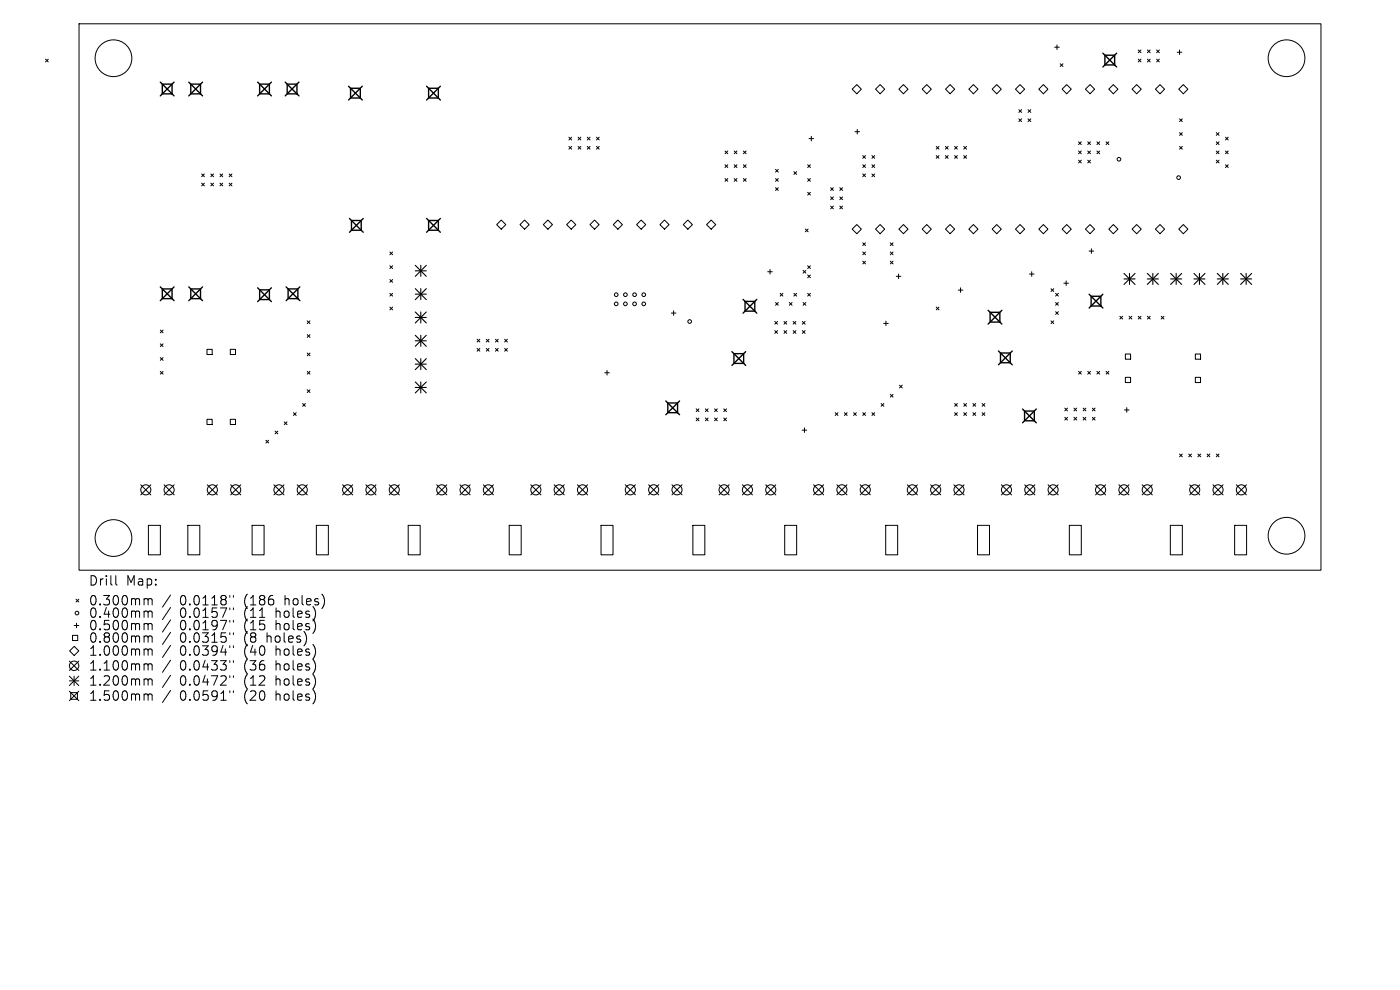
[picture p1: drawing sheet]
<svg xmlns="http://www.w3.org/2000/svg" width="297mm" height="210mm" viewBox="0 0 297 210" stroke-linecap="round" stroke-linejoin="round" font-family="sans-serif">
<defs><g id="words">
<g font-size="2.8">
<text x="18.7" y="124.5">Drill</text>
<text x="26.7" y="124.5">Map:</text>
<text x="18.7" y="128.7">0.300mm</text>
<text x="18.7" y="131.3">0.400mm</text>
<text x="38.2" y="128.7">0.0118&quot;</text>
<text x="38.2" y="131.3">0.0157&quot;</text>
<text x="51.9" y="128.7">(186</text>
<text x="51.9" y="131.3">(11</text>
<text x="58.8" y="131.3">holes)</text>
<text x="60.7" y="128.7">holes)</text>
<text x="18.7" y="134">0.500mm</text>
<text x="18.7" y="136.6">0.800mm</text>
<text x="38.2" y="134">0.0197&quot;</text>
<text x="38.2" y="136.6">0.0315&quot;</text>
<text x="51.9" y="134">(15</text>
<text x="51.9" y="136.6">(8</text>
<text x="56.9" y="136.6">holes)</text>
<text x="58.8" y="134">holes)</text>
<text x="18.7" y="139.4">1.000mm</text>
<text x="18.7" y="142.5">1.100mm</text>
<text x="38.2" y="139.4">0.0394&quot;</text>
<text x="38.2" y="142.5">0.0433&quot;</text>
<text x="51.9" y="139.4">(40</text>
<text x="51.9" y="142.5">(36</text>
<text x="58.8" y="139.4">holes)</text>
<text x="58.8" y="142.5">holes)</text>
<text x="18.7" y="145.7">1.200mm</text>
<text x="18.7" y="148.9">1.500mm</text>
<text x="38.2" y="145.7">0.0472&quot;</text>
<text x="38.2" y="148.9">0.0591&quot;</text>
<text x="51.9" y="145.7">(12</text>
<text x="51.9" y="148.9">(20</text>
<text x="58.8" y="145.7">holes)</text>
<text x="58.8" y="148.9">holes)</text>
</g>
</g></defs>
<g fill="none" stroke="#000" stroke-width=".21">
<path d="M9.7 12.5l.5 .6M10.2 12.5l-.5 .6M16.8 5h263.4v116h-263.4zM180.8 18.9l1-1 .9 1-.9 1zM186.7 17.9l1 1-1 1-1-1zM190.7 18.9l1-1 .9 1-.9 1zM195.6 18.9l1-1 1 1-1 1zM200.6 18.9l1-1 .9 1-.9 1zM205.5 18.9l1-1 1 1-1 1zM211.5 17.9l.9 1-.9 1-1-1zM215.4 18.9l1-1 1 1-1 1zM220.4 18.9l.9-1 1 1-1 1z"/>
<path d="M223.7 10h1M224.2 9.5v1M224.9 13.5l.6 .6M225.3 18.9l1-1 1 1-1 1zM225.5 13.5l-.6 .6M230.3 18.9l.9-1 1 1-1 1zM235.2 18.9l1-1 1 1-1 1zM240.2 18.9l.9-1 1 1-1 1zM241.5 10.6l.6 .6M241.5 12.5l.6 .6M242.1 10.6l-.6 .6M242.1 12.5l-.6 .6"/>
<path d="M243.4 12.5l.6 .6M243.4 10.6l.6 .6M244 10.6l-.6 .6M244 12.5l-.6 .6M245.1 18.9l1-1 1 1-1 1zM245.4 12.5l.6 .6M245.4 10.6l.6 .6M246 10.6l-.6 .6M246 12.5l-.6 .6M249.7 11.1h1M250.1 18.9l.9-1 1 1-1 1zM250.2 10.6v1"/>
<path d="M42.8 36.9l.6 .6M42.8 38.8l.6 .6M43.4 36.9l-.6 .6M43.4 38.8l-.6 .6M44.7 38.8l.6 .6M44.7 36.9l.6 .6M45.3 36.9l-.6 .6M45.3 38.8l-.6 .6M46.7 38.8l.6 .6M46.7 36.9l.6 .6M47.3 36.9l-.6 .6M47.3 38.8l-.6 .6"/>
<path d="M48.6 38.8l.6 .6M48.6 36.9l.6 .6M49.2 36.9l-.6 .6M49.2 38.8l-.6 .6M120.7 29.1l.6 .6M120.7 31.1l.6 .5M121.3 29.1l-.6 .6M121.3 31.1l-.6 .5M122.6 31.1l.6 .5M122.6 29.1l.6 .6M123.2 29.1l-.6 .6M123.2 31.1l-.6 .5"/>
<path d="M124.6 31.1l.6 .5M124.6 29.1l.6 .6M125.2 29.1l-.6 .6M125.2 31.1l-.6 .5M126.5 31.1l.6 .5M126.5 29.1l.6 .6M127.1 29.1l-.6 .6M127.1 31.1l-.6 .5M153.8 32l.6 .6M153.8 35l.6 .5M153.8 37.9l.6 .6M154.4 32l-.6 .6"/>
<path d="M154.4 35l-.6 .5M154.4 37.9l-.6 .6M155.8 32l.5 .6M155.8 35l.5 .5M155.8 37.9l.5 .6M156.3 32l-.5 .6M156.3 35l-.5 .5M156.3 37.9l-.5 .6M157.7 32l.6 .6M157.7 35l.6 .5M157.7 37.9l.6 .6M158.3 32l-.6 .6"/>
<path d="M158.3 35l-.6 .5M158.3 37.9l-.6 .6M164.5 35.9l.6 .6M164.5 37.9l.6 .6M164.5 39.8l.6 .6M165.1 35.9l-.6 .6M165.1 37.9l-.6 .6M165.1 39.8l-.6 .6M168.4 36.4l.6 .6M169 36.4l-.6 .6M171.3 35l.6 .5M171.3 37.9l.6 .6"/>
<path d="M171.6 29.4h1M171.9 35l-.6 .5M171.9 37.9l-.6 .6M172.1 28.9v1M176.2 39.8l.6 .6M176.8 39.8l-.6 .6M178.2 39.8l.5 .6M178.7 39.8l-.5 .6M181.4 27.9h.9M181.9 27.5v.9M183 33l.6 .6M183 35l.6 .5"/>
<path d="M183 36.9l.6 .6M183.6 33l-.6 .6M183.6 35l-.6 .5M183.6 36.9l-.6 .6M185 35l.6 .5M185 36.9l.6 .6M185 33l.6 .6M185.6 33l-.6 .6M185.6 35l-.6 .5M185.6 36.9l-.6 .6M198.6 31.1l.6 .5M198.6 33l.6 .6"/>
<path d="M199.2 33l-.6 .6M199.2 31.1l-.6 .5M200.6 33l.5 .6M200.6 31.1l.5 .5M201.1 31.1l-.5 .5M201.1 33l-.5 .6M202.5 33l.6 .6M202.5 31.1l.6 .5M203.1 31.1l-.6 .5M203.1 33l-.6 .6M204.5 31.1l.5 .5M204.5 33l.5 .6"/>
<path d="M205 31.1l-.5 .5M205 33l-.5 .6M216.1 23.3l.6 .5M216.1 25.2l.6 .6M216.7 23.3l-.6 .5M216.7 25.2l-.6 .6M218.1 25.2l.6 .6M218.1 23.3l.6 .5M218.7 23.3l-.6 .5M218.7 25.2l-.6 .6M228.8 34l.6 .6M228.8 30.1l.6 .6"/>
<path d="M228.8 32l.6 .6M229.4 30.1l-.6 .6M229.4 32l-.6 .6M229.4 34l-.6 .6M230.8 32l.5 .6M230.8 34l.5 .6M230.8 30.1l.5 .6M231.3 34l-.5 .6M231.3 30.1l-.5 .6M231.3 32l-.5 .6M232.7 32l.6 .6M232.7 30.1l.6 .6"/>
<path d="M233.3 32l-.6 .6M233.3 30.1l-.6 .6M234.7 30.1l.5 .6M235.2 30.1l-.5 .6M250.2 25.2l.6 .6M250.2 28.1l.6 .6M250.2 31.1l.6 .5M250.8 25.2l-.6 .6M250.8 28.1l-.6 .6M250.8 31.1l-.6 .5M258 28.1l.6 .6M258 30.1l.6 .6"/>
<path d="M258 32l.6 .6M258 34l.6 .6M258.6 28.1l-.6 .6M258.6 30.1l-.6 .6M258.6 32l-.6 .6M258.6 34l-.6 .6M260 29.1l.6 .6M260 35l.6 .5M260 32l.6 .6M260.6 32l-.6 .6M260.6 29.1l-.6 .6M260.6 35l-.6 .5"/>
<path d="M82.7 53.5l.6 .5M82.7 56.4l.6 .6M82.7 59.3l.6 .6M83.3 53.5l-.6 .5M83.3 56.4l-.6 .6M83.3 59.3l-.6 .6M105.4 47.7l.9-1 1 1-1 .9zM110.3 47.7l1-1 1 1-1 .9zM115.3 47.7l.9-1 1 1-1 .9zM120.2 47.7l1-1 1 1-1 .9zM125.2 47.7l.9-1 1 1-1 .9zM130.1 47.7l1-1 1 1-1 .9z"/>
<path d="M135.1 47.7l.9-1 1 1-1 .9zM140 47.7l1-1 .9 1-.9 .9zM144.9 47.7l1-1 1 1-1 .9zM149.9 47.7l1-1 .9 1-.9 .9zM162.9 57.6h.9M163.4 57.2v.9M170.4 57.4l.6 .5M170.9 48.6l.5 .6M171 57.4l-.6 .5M171.3 40.8l.6 .6M171.3 56.4l.6 .6M171.3 58.3l.6 .6"/>
<path d="M171.4 48.6l-.5 .6M171.9 56.4l-.6 .6M171.9 40.8l-.6 .6M171.9 58.3l-.6 .6M176.2 41.8l.6 .6M176.2 43.7l.6 .6M176.8 41.8l-.6 .6M176.8 43.7l-.6 .6M178.2 41.8l.5 .6M178.2 43.7l.5 .6M178.7 41.8l-.5 .6M178.7 43.7l-.5 .6"/>
<path d="M180.8 48.6l1-1 .9 1-.9 1zM183 51.5l.6 .6M183 53.5l.6 .5M183 55.4l.6 .6M183.6 51.5l-.6 .6M183.6 53.5l-.6 .5M183.6 55.4l-.6 .6M186.7 47.6l1 1-1 1-1-1zM188.9 51.5l.6 .6M188.9 53.5l.6 .5M188.9 55.4l.6 .6M189.5 51.5l-.6 .6"/>
<path d="M189.5 53.5l-.6 .5M189.5 55.4l-.6 .6M190.1 58.6h1M190.6 58.1v1M190.7 48.6l1-1 .9 1-.9 1zM195.6 48.6l1-1 1 1-1 1zM200.6 48.6l1-1 .9 1-.9 1zM205.5 48.6l1-1 1 1-1 1zM210.5 48.6l1-1 .9 1-.9 1zM215.4 48.6l1-1 1 1-1 1zM218.4 58.1h1M218.9 57.6v1"/>
<path d="M220.4 48.6l.9-1 1 1-1 1zM225.3 48.6l1-1 1 1-1 1zM226.2 59.6v1M230.3 48.6l.9-1 1 1-1 1zM231 53.3h1M231.5 52.8v.9M235.2 48.6l1-1 1 1-1 1zM240.2 48.6l.9-1 1 1-1 1zM245.1 48.6l1-1 1 1-1 1zM251 47.6l1 1-1 1-.9-1zM34 70l.6 .6M34 72.9l.6 .6"/>
<path d="M34 75.9l.6 .5M34 78.8l.6 .6M34.6 70l-.6 .6M34.6 72.9l-.6 .6M34.6 75.9l-.6 .5M34.6 78.8l-.6 .6M43.9 74.1h1.1v1.1h-1.1zM48.9 74.1h1.1v1.1h-1.1zM65.2 68.1l.6 .6M65.2 71l.6 .6M65.2 74.9l.6 .6M65.2 78.8l.6 .6"/>
<path d="M65.8 68.1l-.6 .6M65.8 71l-.6 .6M65.8 74.9l-.6 .6M65.8 78.8l-.6 .6M82.7 62.2l.6 .6M82.7 65.1l.6 .6M83.3 65.1l-.6 .6M83.3 62.2l-.6 .6M101.2 72l.6 .5M101.2 73.9l.6 .6M101.8 72l-.6 .5M101.8 73.9l-.6 .6"/>
<path d="M103.2 73.9l.5 .6M103.2 72l.5 .5M103.7 72l-.5 .5M103.7 73.9l-.5 .6M105.1 73.9l.6 .6M105.1 72l.6 .5M105.7 72l-.6 .5M105.7 73.9l-.6 .6M107.1 73.9l.5 .6M107.1 72l.5 .5M107.6 72l-.5 .5M107.6 73.9l-.5 .6"/>
<path d="M128.3 79.1h1M128.8 78.6v1M142.4 66.4h1M142.9 65.9v1M164.4 68.2l.6 .6M164.4 70.1l.6 .6M164.5 64.2l.6 .6M165 68.2l-.6 .6M165 70.1l-.6 .6M165.1 64.2l-.6 .6M165.5 62.2l.6 .6M166.1 62.2l-.6 .6"/>
<path d="M166.3 70.1l.6 .6M166.3 68.2l.6 .6M166.9 68.2l-.6 .6M166.9 70.1l-.6 .6M167.4 64.2l.6 .6M168 64.2l-.6 .6M168.3 70.1l.5 .6M168.3 68.2l.5 .6M168.4 62.2l.6 .6M168.8 68.2l-.5 .6M168.8 70.1l-.5 .6M169 62.2l-.6 .6"/>
<path d="M170.2 70.1l.6 .6M170.2 68.2l.6 .6M170.4 64.2l.6 .6M170.8 68.2l-.6 .6M170.8 70.1l-.6 .6M171 64.2l-.6 .6M171.3 62.2l.6 .6M171.9 62.2l-.6 .6M187.5 68.6h.9M187.9 68.1v1M198.6 65.1l.6 .6M199.2 65.1l-.6 .6"/>
<path d="M203.3 61.5h1M203.8 61.1v.9M223 61.2l.5 .6M223 68.1l.5 .6M223.5 61.2l-.5 .6M223.5 68.1l-.5 .6M223.9 62.2l.6 .6M223.9 64.2l.6 .6M223.9 66.1l.6 .6M224.5 64.2l-.6 .6M224.5 66.1l-.6 .6M224.5 62.2l-.6 .6"/>
<path d="M225.7 60.1h1M228.8 78.8l.6 .6M229.4 78.8l-.6 .6M230.8 78.8l.5 .6M231.3 78.8l-.5 .6M232.7 78.8l.6 .6M233.3 78.8l-.6 .6M234.7 78.8l.5 .6M235.2 78.8l-.5 .6M237.6 67.1l.6 .6M238.2 67.1l-.6 .6M238.7 75.1h1.1v1.1h-1.1z"/>
<path d="M239.5 67.1l.6 .6M240.1 67.1l-.6 .6M241.5 67.1l.6 .6M242.1 67.1l-.6 .6M243.4 67.1l.6 .6M244 67.1l-.6 .6M246.3 67.1l.6 .6M246.9 67.1l-.6 .6M253.6 75.1h1.1v1.1h-1.1zM43.9 88.9h1.1v1.2h-1.1zM48.9 88.9h1.1v1.2h-1.1zM56.4 93.4l.6 .6"/>
<path d="M57 93.4l-.6 .6M58.4 91.4l.5 .6M58.9 91.4l-.5 .6M60.3 89.5l.6 .6M60.9 89.5l-.6 .6M62.3 87.5l.5 .6M62.8 87.5l-.5 .6M64.2 85.6l.6 .6M64.8 85.6l-.6 .6M65.2 82.7l.6 .6M65.8 82.7l-.6 .6M147.7 86.7l.6 .6"/>
<path d="M147.7 88.7l.6 .6M148.3 86.7l-.6 .6M148.3 88.7l-.6 .6M149.6 88.7l.6 .6M149.6 86.7l.6 .6M150.2 86.7l-.6 .6M150.2 88.7l-.6 .6M151.6 88.7l.6 .6M151.6 86.7l.6 .6M152.2 86.7l-.6 .6M152.2 88.7l-.6 .6M153.5 88.7l.6 .6"/>
<path d="M153.5 86.7l.6 .6M154.1 86.7l-.6 .6M154.1 88.7l-.6 .6M170.2 91.2h.9M170.7 90.8v.9M177.2 87.5l.6 .6M177.8 87.5l-.6 .6M179.1 87.5l.6 .6M179.7 87.5l-.6 .6M181.1 87.5l.6 .6M181.7 87.5l-.6 .6M183 87.5l.6 .6"/>
<path d="M183.6 87.5l-.6 .6M185 87.5l.6 .6M185.6 87.5l-.6 .6M186.9 85.6l.6 .6M187.5 85.6l-.6 .6M188.9 83.7l.6 .5M189.5 83.7l-.6 .5M190.8 81.7l.6 .6M191.4 81.7l-.6 .6M202.5 85.6l.6 .6M202.5 87.5l.6 .6M203.1 85.6l-.6 .6"/>
<path d="M203.1 87.5l-.6 .6M204.5 87.5l.5 .6M204.5 85.6l.5 .6M205 85.6l-.5 .6M205 87.5l-.5 .6M206.4 87.5l.6 .6M206.4 85.6l.6 .6M207 85.6l-.6 .6M207 87.5l-.6 .6M208.4 87.5l.5 .6M208.4 85.6l.5 .6M208.9 85.6l-.5 .6"/>
<path d="M208.9 87.5l-.5 .6M225.9 86.6l.6 .6M225.9 88.5l.6 .6M226.5 86.6l-.6 .6M226.5 88.5l-.6 .6M227.8 86.6l.6 .6M227.8 88.5l.6 .6M228.4 86.6l-.6 .6M228.4 88.5l-.6 .6M229.8 88.5l.6 .6M229.8 86.6l.6 .6M230.4 86.6l-.6 .6"/>
<path d="M230.4 88.5l-.6 .6M231.7 88.5l.6 .6M231.7 86.6l.6 .6M232.3 86.6l-.6 .6M232.3 88.5l-.6 .6M238.5 87h1M238.7 80h1.1v1.1h-1.1zM239 86.5v.9M250.2 96.3l.6 .6M250.8 96.3l-.6 .6M252.2 96.3l.6 .6M252.8 96.3l-.6 .6"/>
<path d="M253.6 80h1.1v1.1h-1.1zM254.1 96.3l.6 .6M254.7 96.3l-.6 .6M256.1 96.3l.6 .6M256.7 96.3l-.6 .6M258 96.3l.6 .6M258.6 96.3l-.6 .6M29.9 102.8l2.1 2.2M31.5 111.4h2.5v6.3h-2.5zM32 102.8l-2.1 2.2M34.8 102.8l2.1 2.2M36.9 102.8l-2.1 2.2"/>
<path d="M39.8 111.4h2.6v6.3h-2.6zM44 102.8l2.1 2.2M46.1 102.8l-2.1 2.2M48.9 102.8l2.2 2.2M51.1 102.8l-2.2 2.2M53.5 111.4h2.5v6.3h-2.5zM58.1 102.8l2.1 2.2M60.2 102.8l-2.1 2.2M63.1 102.8l2.1 2.2M65.2 102.8l-2.1 2.2M67.1 111.4h2.6v6.3h-2.6zM72.7 102.8l2.1 2.2"/>
<path d="M74.8 102.8l-2.1 2.2M77.6 102.8l2.2 2.2M79.8 102.8l-2.2 2.2M82.6 102.8l2.1 2.2M84.7 102.8l-2.1 2.2M86.6 111.4h2.5v6.3h-2.5zM92.6 102.8l2.2 2.2M94.8 102.8l-2.2 2.2M97.6 102.8l2.1 2.2M99.7 102.8l-2.1 2.2M102.5 102.8l2.2 2.2M104.7 102.8l-2.2 2.2"/>
<path d="M108 111.4h2.6v6.3h-2.6zM112.6 102.8l2.2 2.2M114.8 102.8l-2.2 2.2M117.6 102.8l2.1 2.2M119.7 102.8l-2.1 2.2M122.5 102.8l2.1 2.2M124.6 102.8l-2.1 2.2M127.5 111.4h2.5v6.3h-2.5zM132.7 102.8l2.1 2.2M134.8 102.8l-2.1 2.2M137.6 102.8l2.1 2.2M139.7 102.8l-2.1 2.2"/>
<path d="M142.5 102.8l2.2 2.2M144.7 102.8l-2.2 2.2M147 111.4h2.5v6.3h-2.5zM152.5 102.8l2.2 2.2M154.7 102.8l-2.2 2.2M157.5 102.8l2.1 2.2M159.6 102.8l-2.1 2.2M162.4 102.8l2.2 2.2M164.6 102.8l-2.2 2.2M166.5 111.4h2.5v6.3h-2.5zM172.6 102.8l2.1 2.2M174.7 102.8l-2.1 2.2"/>
<path d="M177.5 102.8l2.2 2.2M179.7 102.8l-2.2 2.2M182.5 102.8l2.1 2.2M184.6 102.8l-2.1 2.2M187.9 111.4h2.5v6.3h-2.5zM192.5 102.8l2.1 2.2M194.6 102.8l-2.1 2.2M197.4 102.8l2.2 2.2M199.6 102.8l-2.2 2.2M202.4 102.8l2.1 2.2M204.5 102.8l-2.1 2.2M207.4 111.4h2.5v6.3h-2.5z"/>
<path d="M212.4 102.8l2.2 2.2M214.6 102.8l-2.2 2.2M217.4 102.8l2.1 2.2M219.5 102.8l-2.1 2.2M222.3 102.8l2.2 2.2M224.5 102.8l-2.2 2.2M226.9 111.4h2.5v6.3h-2.5zM232.4 102.8l2.2 2.2M234.6 102.8l-2.2 2.2M237.4 102.8l2.1 2.2M239.5 102.8l-2.1 2.2M242.3 102.8l2.2 2.2"/>
<path d="M244.5 102.8l-2.2 2.2M248.3 111.4h2.5v6.3h-2.5zM252.4 102.8l2.1 2.2M254.5 102.8l-2.1 2.2M257.3 102.8l2.2 2.2M259.5 102.8l-2.2 2.2M261.9 111.4h2.6v6.3h-2.6zM262.3 102.8l2.1 2.2M264.4 102.8l-2.1 2.2M15.4 134.8h1.1v1.1h-1.1zM15.7 137.1l1 1-1 1-.9-1zM15.7 132.7h1"/>
<path d="M16.1 127.1l.6 .6M16.2 132.2v1M16.7 127.1l-.6 .6M24.6 122.1v1.7l.2 .3M30.8 127h.3l.3 .3M30.8 129.6l.5 .1 .1 .2M30.8 132.3h.3l.3 .3M30.8 134.9h.3l.3 .3M30.8 137.7h.3l.3 .2M31.4 127.3l.3-.3 .5 .1 .1 1.2M31.4 127.3v1M31.4 129.9v1.1"/>
<path d="M31.4 132.6v1M31.4 135.2v1M31.4 137.9v1.1M31.4 129.9l.3-.3 .5 .1 .1 1.3M31.4 132.6l.3-.3 .5 .1 .1 1.2M31.4 135.2l.3-.3 .5 .1 .1 1.2M31.4 137.9l.3-.2 .5 .1 .1 1.2M36.2 126.2l-1.7 2.6M36.2 128.9l-1.7 2.5M36.2 131.5l-1.7 2.6M36.2 134.1l-1.7 2.6M36.2 136.9l-1.7 2.6"/>
<path d="M48.8 126.3v.4M48.8 129v.3M48.8 131.6v.4M48.8 134.2v.4M48.8 137v.4M49.5 126.3v.4M49.5 129v.3M49.5 131.6v.4M49.5 134.2v.4M49.5 137v.4M14.7 140.2l2 2M14.7 143.4l2 2"/>
<path d="M14.7 144.4h2M14.7 146.6l2 2M15 146.9h1.4v1.4h-1.4zM15.7 143.4v2M16.7 140.2l-2 2M16.7 143.4l-2 2M16.7 146.6l-2 2M30.8 140.8l.5 .1 .1 .2M30.8 144h.3l.3 .3M30.8 147.2h.3l.3 .3M31.4 141.1v1M31.4 144.3v1"/>
<path d="M31.4 147.5v1M31.4 141.1l.3-.3 .5 .1 .1 1.2M31.4 144.3l.3-.3 .5 .1 .1 1.2M31.4 147.5l.3-.3 .5 .1 .1 1.2M36.2 140.1l-1.7 2.5M36.2 143.3l-1.7 2.5M36.2 146.5l-1.7 2.5M48.8 140.1v.4M48.8 143.3v.4M48.8 146.5v.4M49.5 140.1v.4M49.5 143.3v.4"/>
<path d="M49.5 146.5v.4"/>
<circle cx="24.1" cy="12.4" r="3.9"/>
<circle cx="272.9" cy="12.4" r="3.9"/>
<circle cx="237.4" cy="33.8" r=".39"/>
<circle cx="250" cy="37.7" r=".39"/>
<circle cx="130.7" cy="64.5" r=".39"/>
<circle cx="130.7" cy="62.5" r=".39"/>
<circle cx="132.7" cy="64.5" r=".39"/>
<circle cx="132.7" cy="62.5" r=".39"/>
<circle cx="134.6" cy="64.5" r=".39"/>
<circle cx="134.6" cy="62.5" r=".39"/>
<circle cx="136.6" cy="64.5" r=".39"/>
<circle cx="136.6" cy="62.5" r=".39"/>
<circle cx="146.3" cy="68.2" r=".39"/>
<circle cx="24.1" cy="114.1" r="3.9"/>
<circle cx="30.9" cy="103.9" r="1.07"/>
<circle cx="35.9" cy="103.9" r="1.07"/>
<circle cx="45.1" cy="103.9" r="1.07"/>
<circle cx="50" cy="103.9" r="1.07"/>
<circle cx="59.2" cy="103.9" r="1.07"/>
<circle cx="64.1" cy="103.9" r="1.07"/>
<circle cx="73.7" cy="103.9" r="1.07"/>
<circle cx="78.7" cy="103.9" r="1.07"/>
<circle cx="83.6" cy="103.9" r="1.07"/>
<circle cx="93.7" cy="103.9" r="1.07"/>
<circle cx="98.7" cy="103.9" r="1.07"/>
<circle cx="103.6" cy="103.9" r="1.07"/>
<circle cx="113.7" cy="103.9" r="1.07"/>
<circle cx="118.6" cy="103.9" r="1.07"/>
<circle cx="123.6" cy="103.9" r="1.07"/>
<circle cx="133.7" cy="103.9" r="1.07"/>
<circle cx="138.7" cy="103.9" r="1.07"/>
<circle cx="143.6" cy="103.9" r="1.07"/>
<circle cx="153.6" cy="103.9" r="1.07"/>
<circle cx="158.6" cy="103.9" r="1.07"/>
<circle cx="163.5" cy="103.9" r="1.07"/>
<circle cx="173.7" cy="103.9" r="1.07"/>
<circle cx="178.6" cy="103.9" r="1.07"/>
<circle cx="183.6" cy="103.9" r="1.07"/>
<circle cx="193.5" cy="103.9" r="1.07"/>
<circle cx="198.5" cy="103.9" r="1.07"/>
<circle cx="203.4" cy="103.9" r="1.07"/>
<circle cx="213.5" cy="103.9" r="1.07"/>
<circle cx="218.5" cy="103.9" r="1.07"/>
<circle cx="223.4" cy="103.9" r="1.07"/>
<circle cx="233.5" cy="103.9" r="1.07"/>
<circle cx="238.4" cy="103.9" r="1.07"/>
<circle cx="243.4" cy="103.9" r="1.07"/>
<circle cx="253.5" cy="103.9" r="1.07"/>
<circle cx="258.4" cy="103.9" r="1.07"/>
<circle cx="263.3" cy="103.9" r="1.07"/>
<circle cx="272.9" cy="113.7" r="3.9"/>
<circle cx="16.3" cy="130" r=".39"/>
<circle cx="15.7" cy="141.2" r="1"/>
</g>
<g fill="none" stroke="#000" stroke-width=".23">
<path d="M88.1 56.3l2.3 2.3M88.1 57.5h2.3M89.3 56.3v2.3M90.4 56.3l-2.3 2.3M238.5 58l2.3 2.3M238.5 59.2h2.3M239.6 58v2.3M240.8 58l-2.3 2.3M243.4 59.2h2.3M243.4 58l2.3 2.3M244.6 58v2.3M245.7 58l-2.3 2.3"/>
<path d="M248.3 59.2h2.4M248.3 58l2.4 2.3M249.5 58v2.3M250.7 58l-2.4 2.3M253.3 59.2h2.3M253.3 58l2.3 2.3M254.5 58v2.3M255.6 58l-2.3 2.3M258.2 59.2h2.4M258.2 58l2.4 2.3M259.4 58v2.3M260.6 58l-2.4 2.3"/>
<path d="M263.2 59.2h2.3M263.2 58l2.3 2.3M264.4 58v2.3M265.5 58l-2.3 2.3M88.1 71.1l2.3 2.4M88.1 72.3h2.3M88.1 66.2l2.3 2.3M88.1 67.3h2.3M88.1 76.1l2.3 2.3M88.1 77.2h2.3M88.1 61.2l2.3 2.4M88.1 62.4h2.3"/>
<path d="M89.3 71.1v2.4M89.3 61.2v2.4M89.3 66.2v2.3M89.3 76.1v2.3M90.4 71.1l-2.3 2.4M90.4 66.2l-2.3 2.3M90.4 76.1l-2.3 2.3M90.4 61.2l-2.3 2.4M88.1 81l2.3 2.4M88.1 82.2h2.3M89.3 81v2.4M90.4 81l-2.3 2.4"/>
</g>
<g fill="none" stroke="#000" stroke-width=".29">
<path d="M34 17.4l2.9 2.9M34.4 17.8h2.1v2.1h-2.1zM36.9 17.4l-2.9 2.9M40 17.4l3 2.9M40.5 17.8h2v2.1h-2zM43 17.4l-3 2.9M54.7 17.4l2.9 2.9M55.1 17.8h2v2.1h-2zM57.6 17.4l-2.9 2.9M60.5 17.4l2.9 2.9M60.9 17.8h2.1v2.1h-2.1zM63.4 17.4l-2.9 2.9"/>
<path d="M73.9 18.3l3 2.9M74.4 18.7h2v2.1h-2zM76.9 18.3l-3 2.9M90.5 18.3l2.9 2.9M90.9 18.7h2.1v2.1h-2.1zM93.4 18.3l-2.9 2.9M234 11.3l2.9 2.9M234.4 11.7h2.1v2.1h-2.1zM236.9 11.3l-2.9 2.9M74.1 46.3l3 3M74.6 46.8h2v2h-2zM77.1 46.3l-3 3"/>
<path d="M90.5 46.3l2.9 3M90.9 46.8h2.1v2h-2.1zM93.4 46.3l-2.9 3M34 60.9l2.9 2.9M34.4 61.3h2.1v2.1h-2.1zM36.9 60.9l-2.9 2.9M40 60.9l3 2.9M40.5 61.3h2v2.1h-2zM43 60.9l-3 2.9M54.7 61.1l2.9 2.9M55.1 61.5h2v2h-2zM57.6 61.1l-2.9 2.9"/>
<path d="M60.7 60.9l2.9 2.9M61.1 61.3h2.1v2.1h-2.1zM63.6 60.9l-2.9 2.9M155.3 74.6l2.9 2.9M155.7 75h2.1v2.1h-2.1zM157.6 63.5l2.9 2.9M158.1 63.9h2v2.1h-2zM158.2 74.6l-2.9 2.9M160.5 63.5l-2.9 2.9M209.6 65.8l2.9 2.9M210 66.3h2.1v2h-2.1zM211.8 74.5l2.9 2.9"/>
<path d="M212.2 74.9h2.1v2.1h-2.1zM212.5 65.8l-2.9 2.9M214.7 74.5l-2.9 2.9M231 62.4l3 2.9M231.5 62.8h2v2.1h-2zM234 62.4l-3 2.9M141.2 85.1l3 2.9M141.7 85.5h2v2h-2zM144.2 85.1l-3 2.9M216.9 86.8l2.9 2.9M217.4 87.2h2v2.1h-2zM219.8 86.8l-2.9 2.9"/>
</g>
<use href="#words"/>
</svg>
